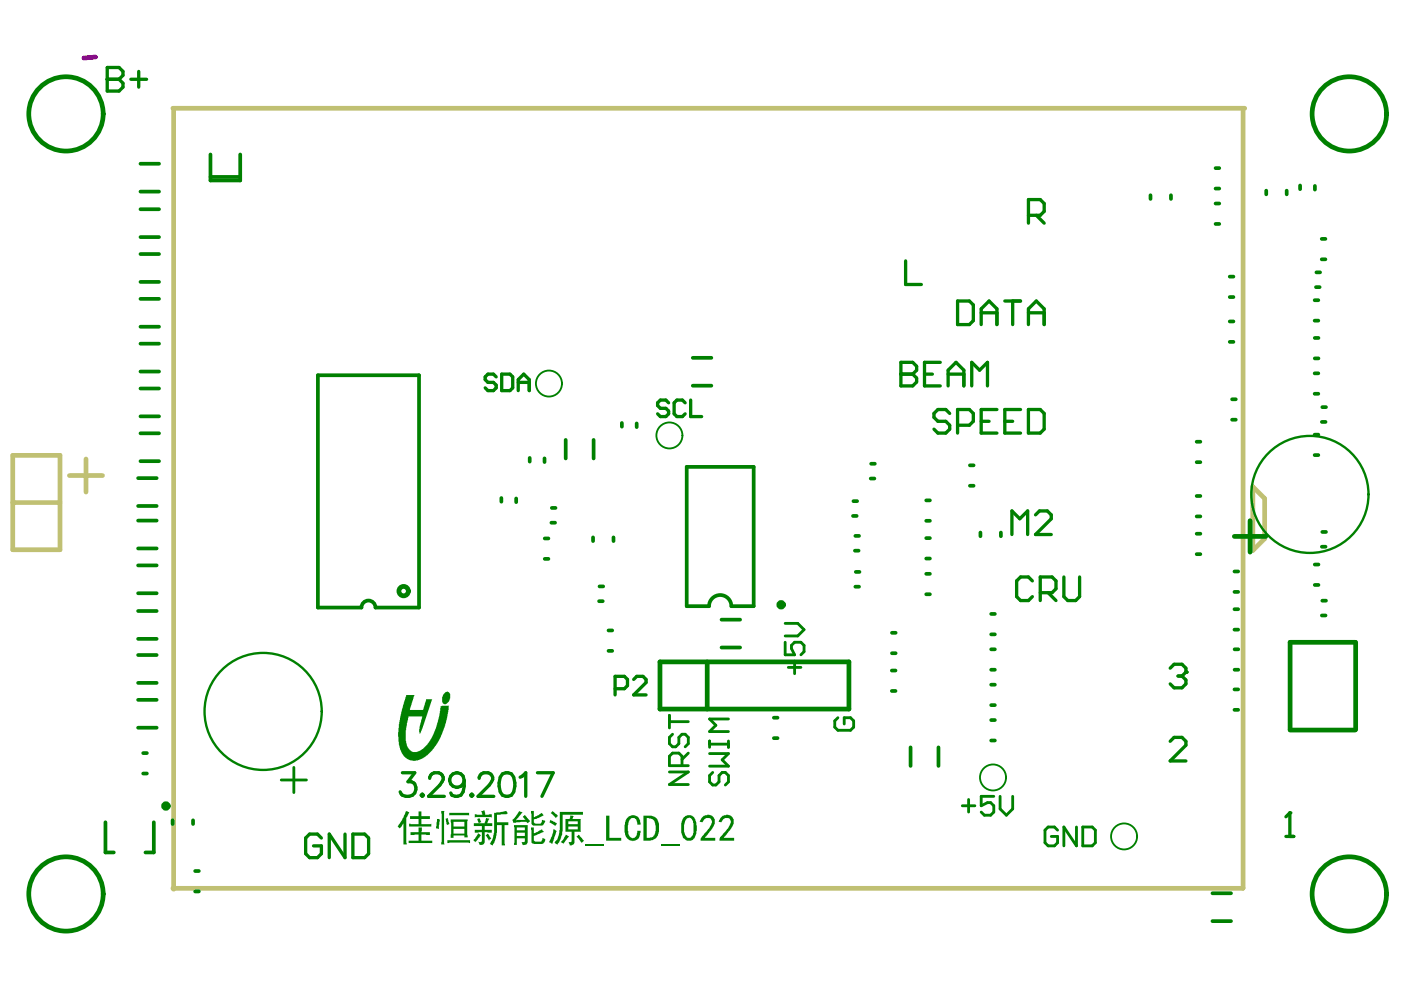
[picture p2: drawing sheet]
<svg xmlns="http://www.w3.org/2000/svg" width="297mm" height="210mm" viewBox="0 0 297 210" stroke-linecap="round" stroke-linejoin="round" font-family="sans-serif">
<path d="M20.2 12.1l-2.4 .2" fill="none" stroke="#800080" stroke-width="1"/>
<path d="M36.7 23h227.2M36.8 23v165.5M263.6 23l-.1 165.3h-226.8M2.7 96.6h10v20h-10zM18.2 97.3v7M2.7 106.6h10M14.7 100.8h7M265.6 103.2l2.5 2.5v8.5l-2.5 2.5z" fill="none" stroke="#c0c073" stroke-width="1"/>
<g fill="#008000">
<path d="M94 147.2l.4-.4a.58 .58 0 0 1 .8 0l.2 .3v1l-.2 .6-.6 .6-.6-.1-.3-.4v-1z"/>
<path d="M86.1 147.4h1.8l-1 3.1h2.8l.6-2.2h1.3l-2.5 7.3h-.1l-.1-.4v-.6l.6-2.7h-2.9l-.6 2.9v2.3l.4 1.4 .4 .5 .7 .4h.9l.8-.3 1.5-1.3 .8-1.2 .9-2.2 .8-2.7 .2-2 1.8-.1-.3 2.3-.5 2-.9 2.3-.7 1.4-1.1 1.4-1.1 1.2-1.3 .8-1.2 .3-1.1-.1-1.1-.5-.7-.9-.6-1.9-.2-1.7 .2-2.7 .6-3.1z"/>
</g>
<g fill="none" stroke="#008000" stroke-width=".79">
<path d="M29.8 34.7h3.9M44.6 37.5h6.3M44.6 32.7v5.6h6.3v-5.6M257.7 35.6h.8M257.7 40h.8M275.6 39.3v.8M278.8 39.4v.8M29.8 59.8h3.9M29.8 53.9h3.9M29.8 50.3h3.9M29.8 40.6h3.9M29.8 44.4h3.9"/>
<path d="M243.9 41.4v.8M248.3 41.4v.8M257.7 43.1h.8M257.7 47.5h.8M260.7 58.7h.8M268.5 40.4v.8M272.8 40.4v.8M279.1 57.7h.8M280.2 50.7h.8M280.2 55h.8M29.8 78.8h3.9M29.8 72.9h3.9"/>
<path d="M29.8 69.3h3.9M29.8 63.4h3.9M146.9 75.9h3.9M260.7 72.5h.8M260.7 68.2h.8M260.7 63h.8M278.7 79.2h.8M278.7 68h.8M278.7 63.7h.8M278.8 76h.7M278.8 71.7h.7M279 60.9h.8"/>
<path d="M29.8 97.8h3.9M29.8 91.9h3.9M29.8 88.3h3.9M29.8 82.4h3.9M112.3 97.1v.8M115.4 97.2v.8M119.9 93.3v3.9M125.9 93.3v3.9M131.8 89.7v.8M135 89.8v.8M146.9 81.8h3.9M184.7 98.3h.8"/>
<path d="M205.6 98.7h.8M253.7 98h.8M253.7 93.7h.8M261.2 89h.8M261.2 84.7h.8M278.7 96.5h.8M278.7 92.2h.8M278.7 83.5h.8M280.3 89.5h.7M280.4 86.3h.7M29.3 116.3h3.9M29.3 110.4h3.9"/>
<path d="M29.3 107.3h3.9M29.3 101.4h3.9M29.3 119.9h3.9M106.3 105.6v.8M109.4 105.7v.8M115.5 114.2h.8M115.5 118.5h.8M116.9 110.8h.8M117 107.7h.8M125.7 113.9v.8M130.1 113.9v.8M180.8 109.4h.8"/>
<path d="M180.9 106.3h.8M181.3 116.8h.7M181.3 113.6h.8M184.6 101.5h.8M196.4 114.1h.8M196.4 118.4h.8M196.4 106.1h.8M196.4 110.4h.8M205.6 103h.8M207.9 112.9v.8M212.2 112.9v.8M253.7 113.2h.8"/>
<path d="M253.7 117.5h.8M253.7 105.2h.8M253.7 109.5h.8M278.8 119.7h.7M280.3 115.9h.7M280.4 112.8h.7M29.3 138.9h3.9M29.3 129.5h3.9M29.3 125.8h3.9M29.3 135.5h3.9M76.6 128.8h-9.2v-49.2h21.4v49.2h-9.2M127 127.5h.8"/>
<path d="M127.1 124.3h.8M129 138h.8M129 133.7h.8M150.3 128.5h-4.7v-29.5h14.2v29.5h-4.7M153 137.3h3.9M153 131.4h3.9M181.3 124.4h.8M181.4 121.3h.8M189.1 138.5h.8M189.1 134.2h.8M196.4 126h.8M196.4 121.7h.8"/>
<path d="M210.1 137.7h.8M210.1 130.2h.8M210.1 134.5h.8M261.7 129.2h.8M261.7 133.5h.8M261.7 121.2h.8M261.7 125.5h.8M261.8 137.7h.7M278.8 124h.7M280.3 130.5h.7M280.4 127.4h.7M29.3 154.3h3.9"/>
<path d="M29.3 148.4h3.9M29.3 144.8h3.9M30.4 159.7h.7M164.1 156.5h.8M164.1 152.2h.8M189.1 146.5h.8M189.1 142.2h.8M193.1 158.5v3.9M199 158.5v3.9M210.1 152.7h.8M210.1 157h.8M210.1 145.2h.8"/>
<path d="M210.1 149.5h.8M210.1 142h.8M261.7 146.2h.8M261.7 150.5h.8M261.8 142h.7M22.4 174.3v6.4h1.7M30.4 164h.7M32.6 174.3v6.4h-1.8M36.6 173.9v.8M40.9 173.9v.8M41.4 189h.8M41.4 184.7h.8"/>
<path d="M257.1 195.3h3.9M257.1 189.4h3.9"/>
</g>
<path d="M287.3 136.2h-13.8v18.5M287.4 136.2v18.5M139.9 140.3h40.1v10h-40.1zM149.9 140.3v10M273.5 154.8h13.8" fill="none" stroke="#008000" stroke-width="1"/>
<g fill="none" stroke="#008000" stroke-width=".6">
<path d="M166.5 136.2v2.6h2l-.7-1.3v-.7l.7-.6h1.3l.7 .6v1.4l-.7 .6M166.5 132.2h2.6l1.4 1.3-1.4 1.3h-2.6M141.9 151.7v2.6M141.9 153h4M142.6 155.7l-.7 .6v1.4l.7 .6h.7l.6-.6v-1.4l.7-.6h.7l.6 .6v1.4l-.6 .6M145.9 159.7l-1.3 1.3M150.4 157.1v1.3M150.4 159.8h4l-1.3 1.3 1.3 1.3h-4M150.4 157.8h4M154.4 157.1v1.3M154.4 152.4h-4l1.4 1.4-1.4 1.3h4M167.1 141.5h2.7"/>
<path d="M168.5 140.2v2.6M141.9 163.7h4l-4 2.6h4M144.6 162.3v-2l-.7-.6h-1.3l-.7 .6v2h4M151.1 163.8l-.7 .6v1.4l.7 .6h.7l.6-.6v-1.4l.7-.6h.7l.6 .6v1.4l-.6 .6"/>
</g>
<path d="M272.6 177.3h1.7M273.5 172.3v5" fill="none" stroke="#008000" stroke-width=".7"/>
<circle cx="273.5" cy="172.3" r=".35" fill="#008000"/>
<g fill="none" stroke="#008000" stroke-width=".7">
<path d="M218.1 45.6h2.5l.8-.8v-1.7l-.8-.8h-2.5v5M219.7 45.6l1.7 1.7M105.2 79.9l-.6-.6h-1.2l-.5 .6v.6l.5 .6h1.2l.6 .6v.5l-.6 .6h-1.2l-.5-.6M106.4 79.3h1.7l.6 .6v2.3l-.6 .6h-1.7zM203 63.8h2.5l.9 .9v3.3l-.9 .8h-2.5zM208 68.8v-3.3l1.7-1.7 1.7 1.7v3.3M208 66.3h3.4M213 63.8h3.4M214.7 63.8v5M218 68.8v-3.3l1.7-1.7 1.7 1.7v3.3M218 66.3h3.4M109.9 81.1h2.3"/>
<path d="M109.9 82.8v-2.3l1.1-1.2 1.2 1.2v2.3M141.8 85.4l-.6-.6h-1.2l-.6 .6v.6l.6 .6h1.2l.6 .6v.5l-.6 .6h-1.2l-.6-.6M145.3 85.4l-.6-.6h-1.2l-.6 .6v2.3l.6 .6h1.2l.6-.6M146.4 84.8v3.5h2.4M201.4 87.7l-.9-.9h-1.6l-.9 .9v.8l.9 .8h1.6l.9 .9v.8l-.9 .8h-1.6l-.9-.8M203 90.2h2.5l.9-.9v-1.6l-.9-.9h-2.5v5M208 89.3h1.7M211.4 86.8h-3.4v5h3.4M213 89.3h1.7M216.4 86.8h-3.4v5h3.4M218 86.8h2.5l.9 .9v3.3l-.9 .8h-2.5zM214.5 113.3v-5l1.7 1.7 1.7-1.7v5"/>
<path d="M219.6 109.2l.8-.9h1.7l.8 .9v.8l-3.3 3.3h3.3M248.1 157.2l.8-.9h1.7l.8 .9v.8l-3.3 3.3h3.3M248.1 141.7l.8-.9h1.7l.8 .9v.8M68.1 177.7l-.8-.9h-1.7l-.8 .9v3.3l.8 .8h1.7l.8-.8v-1.7h-1.6M73.1 176.8v5l-3.3-5v5M74.8 176.8h2.5l.9 .9v3.3l-.9 .8h-2.5zM273.5 172.3l-.9 .9"/>
</g>
<path d="M177.7 152.2l-.7 .6v1.4l.7 .6h2.6l.7-.6v-1.4l-.7-.6h-1.3v1.3M204 170.8h2.7M205.4 169.5v2.7M210.7 168.8h-2.7v2l1.4-.6h.6l.7 .6v1.4l-.7 .6h-1.3l-.7-.6M212 168.8v2.7l1.4 1.3 1.3-1.3v-2.7" fill="none" stroke="#008000" stroke-width=".6"/>
<circle cx="251.4" cy="142.5" r=".35" fill="#008000"/>
<path d="M130.4 146h2l.6-.6v-1.3l-.6-.7h-2v3.9M134.4 144.1l.6-.7h1.3l.7 .7v.6l-2.6 2.6h2.6M249.8 143.3h.8M250.6 143.3l.8 .9v.8l-.8 .8h-1.7l-.8-.8M251.4 142.5l-.8 .8" fill="none" stroke="#008000" stroke-width=".7"/>
<path d="M261.7 113.7h6.7M265 110.4v6.7" fill="none" stroke="#008000" stroke-width="1"/>
<path d="M59.6 165.4h5.4M62.3 162.7v5.3" fill="none" stroke="#008000" stroke-width=".6"/>
<g fill="#008000">
<path d="M86.9 173h1.8v-1h.6v1h1.8v.6h-1.8v1.1l2.1-.1v.6h-4.7v-.6l2 .1v-1.1h-1.8zM87 176.4h1.7v-1h.7l-.1 1h1.8v.6l-1.8-.1v1.3h2.3v.5h-5v-.5h2.1v-1.3l-1.7 .1zM86 171.9l.8 .3-.7 1.2 .1 5.6h-.7v-4.6v.2l-.8 1a.43 .43 0 0 1-.4-.3 .43 .43 0 0 1 .2-.5l1-1.5z"/>
<path d="M95.6 173.7h3.6v3.8h-.7v-.4h-2.3v.5h-.6zM93.6 171.9h.7v7.1h-.7zM94.9 178.1h4.8v.6h-4.8zM96.2 174.2v1h2.3v-1zM96.2 175.7v1h2.3v-1zM95.3 172.3h4.2v.6h-4.2zM92.6 173.6a.4 .4 0 0 1 .5 .1 .4 .4 0 0 1 0 .5l-.1 1.5-.3-.1a.27 .27 0 0 1-.3-.1 .27 .27 0 0 1 .1-.4zM94.5 173.6l.5-.2 .3 1.3-.5 .2z"/>
<path d="M104.8 172.3l2.5-.4 .3 .3 .1 .3-.3 .1-2 .1v1.6h2.4v.6h-.8l.1 4.3h-.7v-4.3h-1l-.1 1.7a4.1 4.1 0 0 1-.9 2.6l-.5-.4a7.6 7.6 0 0 0 .9-4.8zM100.5 174.5h2.3l.3-1.1 .7 .2-.5 .9h1.1v.6h-1.6v.8h1.5v.6l-1.5-.1v2.2l-.5 .5a.45 .45 0 0 1-.5 .1 .45 .45 0 0 1-.2-.5l-.2-.3h.8v-2l-1.5 .1v-.6h1.5v-.8h-1.7zM100.7 172.6l1.6 .1-.2-.8 .7-.1 .1 .9 1.4-.1v.7h-3.6zM101.4 176.6l.6 .5-1.2 1.4-.4-.4 .4-.4zM103 177.1l.5-.4 .7 1.1-.3 .1-.2 .3zM101.2 173.6l.2-.1a.38 .38 0 0 1 .4 .1 .38 .38 0 0 1 .1 .4l.2 .3-.6 .2z"/>
<path d="M109 174.9h2.9v3.7a.97 .97 0 0 1-1 .6l-.3-.7h.2a.33 .33 0 0 0 .4 0 .33 .33 0 0 0 .1-.4v-.4h-1.7v1.4h-.6zM112.6 175.4h.6v1.2l.7-.2 1-.6 .4 .4-.3 .3-1.8 .7 .1 1.1 1.5 .1 .2-.8 .7 .3-.1 .1a.95 .95 0 0 1-.6 .9h-1.8a.51 .51 0 0 1-.5-.6zM112.6 171.9h.6v1.3l1.2-.6a.43 .43 0 0 1 .5-.2 .43 .43 0 0 1 .3 .4l.1 .1-2.1 .8v.6l.3 .3h1.1l.3-.4v-.3l.2-.1 .5 .2-.1 .4a.65 .65 0 0 1-.7 .6h-1.4a.4 .4 0 0 1-.6-.3zM110.1 171.9l.7 .4-1.4 1.6 2-.1-.6-.7 .3-.2a.67 .67 0 0 1 .8 .5l.2 .3a.36 .36 0 0 1 .2 .4 .36 .36 0 0 1-.3 .3l-.1 .1-.3-.3-1.8 .1a.86 .86 0 0 1-1-.1 .5 .5 0 0 1 .3-.8zM109.6 176.5v.7h1.7v-.7zM109.6 175.4v.6h1.7v-.6z"/>
<path d="M119.9 173.6h.9l.2-.8 .7 .2-.3 .6h1.8v2.7h-1.4v2.2a.75 .75 0 0 1-1 .6l-.1-.2a.28 .28 0 0 1 0-.4 .28 .28 0 0 1 .4 0l.1-2.2h-1.3zM118.7 172.1h4.9v.6h-4.3v2.9a5.3 5.3 0 0 1-1.2 3.5v-.1a.41 .41 0 0 1-.4-.2 .41 .41 0 0 1 .1-.5l.1-.1a4.5 4.5 0 0 0 .8-3zM117.4 175.7l.2 .2a.34 .34 0 0 1 .4 .2 .34 .34 0 0 1-.1 .4l-.8 2.4-.7-.4 .6-1.1zM120.5 174.1v.6h2v-.6zM120 176.9l.7 .4-1.3 1.5-.5-.3 .5-.5zM120.5 175.2v.6h2v-.6zM122.2 177.3l.3-.1 .2-.3 1.1 1.4-.5 .4zM116.7 173.8l1.4 .8-.4 .5-1.2-.8zM116.8 172.3l.4-.4 .9 .8a.26 .26 0 0 1 .2 .3 .26 .26 0 0 1-.3 .2l-.2 .2z"/>
</g>
<path d="M124.1 179.2h3.9" fill="none" stroke="#008000" stroke-width=".4"/>
<g fill="#008000">
<path d="M128.5 172.9h.7v4.7h2.5v.6h-3.2z"/>
<path d="M132.9 173.4a1.56 1.56 0 0 1 1.7-.5 1.56 1.56 0 0 1 1.1 1.2l.1 .7h-.7a1.11 1.11 0 0 0-1.2-1.4 2.55 2.55 0 0 0-.8 2.4l.1 .4a1.12 1.12 0 0 0 1.3 1.4l.5-.6 .1-.9 .7 .1a2.07 2.07 0 0 1-1.2 2 1.63 1.63 0 0 1-2.1-1.6 4.5 4.5 0 0 1 .4-3.2z"/>
<path d="M136.4 172.9h1.1a1.99 1.99 0 0 1 2.2 2.4 2.77 2.77 0 0 1-1.2 2.7l-.6 .2h-1.5zM137.1 173.4v4.2h.5a1.55 1.55 0 0 0 1.4-1.5v-.2a2.69 2.69 0 0 0-.7-2.3z"/>
</g>
<path d="M140.1 179.2h3.9" fill="none" stroke="#008000" stroke-width=".4"/>
<g fill="#008000">
<path d="M148.7 173.4a1.59 1.59 0 0 1 2.7 .1 2.8 2.8 0 0 1-1 2.8l-1 1.3h2.2v.6h-3.1l.1-.6 1.4-1.7a2.2 2.2 0 0 0 .8-2 .93 .93 0 0 0-1.6-.1l-.3 .5-.6-.1z"/>
<path d="M152.7 173.4a1.59 1.59 0 0 1 2.8 .1 2.8 2.8 0 0 1-1.1 2.8l-1 1.3h2.3v.6h-3.2v-.2a1.18 1.18 0 0 1 .7-1.1l.8-1a2.75 2.75 0 0 0 .9-1.9 1.06 1.06 0 0 0-1.1-.5 1.06 1.06 0 0 0-.9 .8l-.6-.1z"/>
<path d="M144.9 173.3a1.43 1.43 0 0 1 1.5-.4 1.43 1.43 0 0 1 1 1 4.1 4.1 0 0 1-.5 4.1 1.61 1.61 0 0 1-2.4-1.2l-.1-1.3a2.93 2.93 0 0 1 .5-2.2zM145.3 173.8l-.1 .4a3.2 3.2 0 0 0 .6 3.4 1.22 1.22 0 0 0 1.2-1.4v-.5a2.48 2.48 0 0 0-.6-2.3l-.4-.1z"/>
</g>
<g fill="none" stroke="#008000" stroke-width=".7">
<path d="M22.7 14.3v5h2.5l.9-.8v-.9l-.9-.8h-2.5M192 55.3v5h3.3M218.9 123.2l-.8-.9h-1.7l-.9 .9v3.3l.9 .8h1.7l.8-.8M220.6 125.7h2.5l.8-.9v-1.6l-.8-.9h-2.5v5M222.2 125.7l1.7 1.6M225.6 122.3v4.2l.8 .8h1.7l.8-.8v-4.2M85.3 163.8h2.6l-1.4 1.9a1.46 1.46 0 0 1 1.6 .7 1.46 1.46 0 0 1-.2 1.7 1.81 1.81 0 0 1-3.1-.2M89.3 168.6l.2-.2 .3 .2-.3 .2zM91.1 165a1.24 1.24 0 0 1 1-1.2h.9a1.22 1.22 0 0 1 .7 1.9l-.4 .8-2.4 2.3h3.3M98.4 165.5v1.2l-.2 1.2a1.63 1.63 0 0 1-2.4 .7l-.2-.5M99.8 168.6l.2-.2 .3 .2-.3 .2zM101.6 165a1.24 1.24 0 0 1 1-1.2h.9a1.22 1.22 0 0 1 .7 1.9l-.5 .8-2.3 2.3h3.3"/>
<path d="M106.5 164.1a1.63 1.63 0 0 1 2.4 .7 4.1 4.1 0 0 1-.5 3.8 1.63 1.63 0 0 1-2.3-.7 4.1 4.1 0 0 1 .4-3.8zM110.3 164.8l.5-.2 .7-.8v5M113.9 163.8h3.4l-2.4 5"/>
<circle cx="96.9" cy="165.4" r="1.55"/>
</g>
<circle cx="22.7" cy="16.8" r=".35" fill="#008000"/>
<path d="M22.7 14.3h2.5l.9 .8v.9l-.9 .8h-2.5M27.7 16.8h3.4M29.4 15.1v3.4M191 76.8v5h2.5l.8-.8v-.8l-.8-.9h-2.5" fill="none" stroke="#008000" stroke-width=".7"/>
<path d="M224.2 176l-.6-.7h-1.4l-.6 .7v2.7l.6 .6h1.4l.6-.6v-1.4h-1.3M228.2 175.3v4l-2.6-4v4M229.6 175.3h2l.6 .7v2.7l-.6 .6h-2z" fill="none" stroke="#008000" stroke-width=".6"/>
<circle cx="191" cy="79.3" r=".35" fill="#008000"/>
<path d="M191 76.8h2.5l.8 .9v.8l-.8 .8h-2.5M196 79.3h1.7M199.4 76.8h-3.4v5h3.4M201 79.3h3.4M201 81.8v-3.3l1.7-1.7 1.7 1.7v3.3M206 81.8v-5l1.7 1.7 1.7-1.7v5" fill="none" stroke="#008000" stroke-width=".7"/>
<g fill="none" stroke="#008000" stroke-width="1">
<circle cx="14" cy="24.2" r="7.9"/>
<circle cx="286.1" cy="24.2" r="7.9"/>
<circle cx="85.6" cy="125.3" r="1"/>
<circle cx="14" cy="189.5" r="7.9"/>
<circle cx="286.1" cy="189.5" r="7.9"/>
</g>
<path d="M76.6 128.8a1.49 1.49 0 0 1 1.5-1.5 1.49 1.49 0 0 1 1.5 1.5M150.3 128.5a2.37 2.37 0 0 1 2.4-2.3 2.37 2.37 0 0 1 2.4 2.3" fill="none" stroke="#008000" stroke-width=".79"/>
<g fill="none" stroke="#008000" stroke-width=".99">
<circle cx="165.6" cy="128.2" r=".49"/>
<circle cx="35.2" cy="170.9" r=".49"/>
</g>
<g fill="none" stroke="#008000" stroke-width=".39">
<circle cx="116.4" cy="81.3" r="2.76"/>
<circle cx="141.9" cy="92.3" r="2.76"/>
<circle cx="210.5" cy="164.8" r="2.76"/>
<circle cx="238.3" cy="177.3" r="2.76"/>
</g>
<g fill="none" stroke="#008000" stroke-width=".5">
<circle cx="277.7" cy="104.8" r="12.4"/>
<circle cx="55.8" cy="150.8" r="12.4"/>
</g>
</svg>
